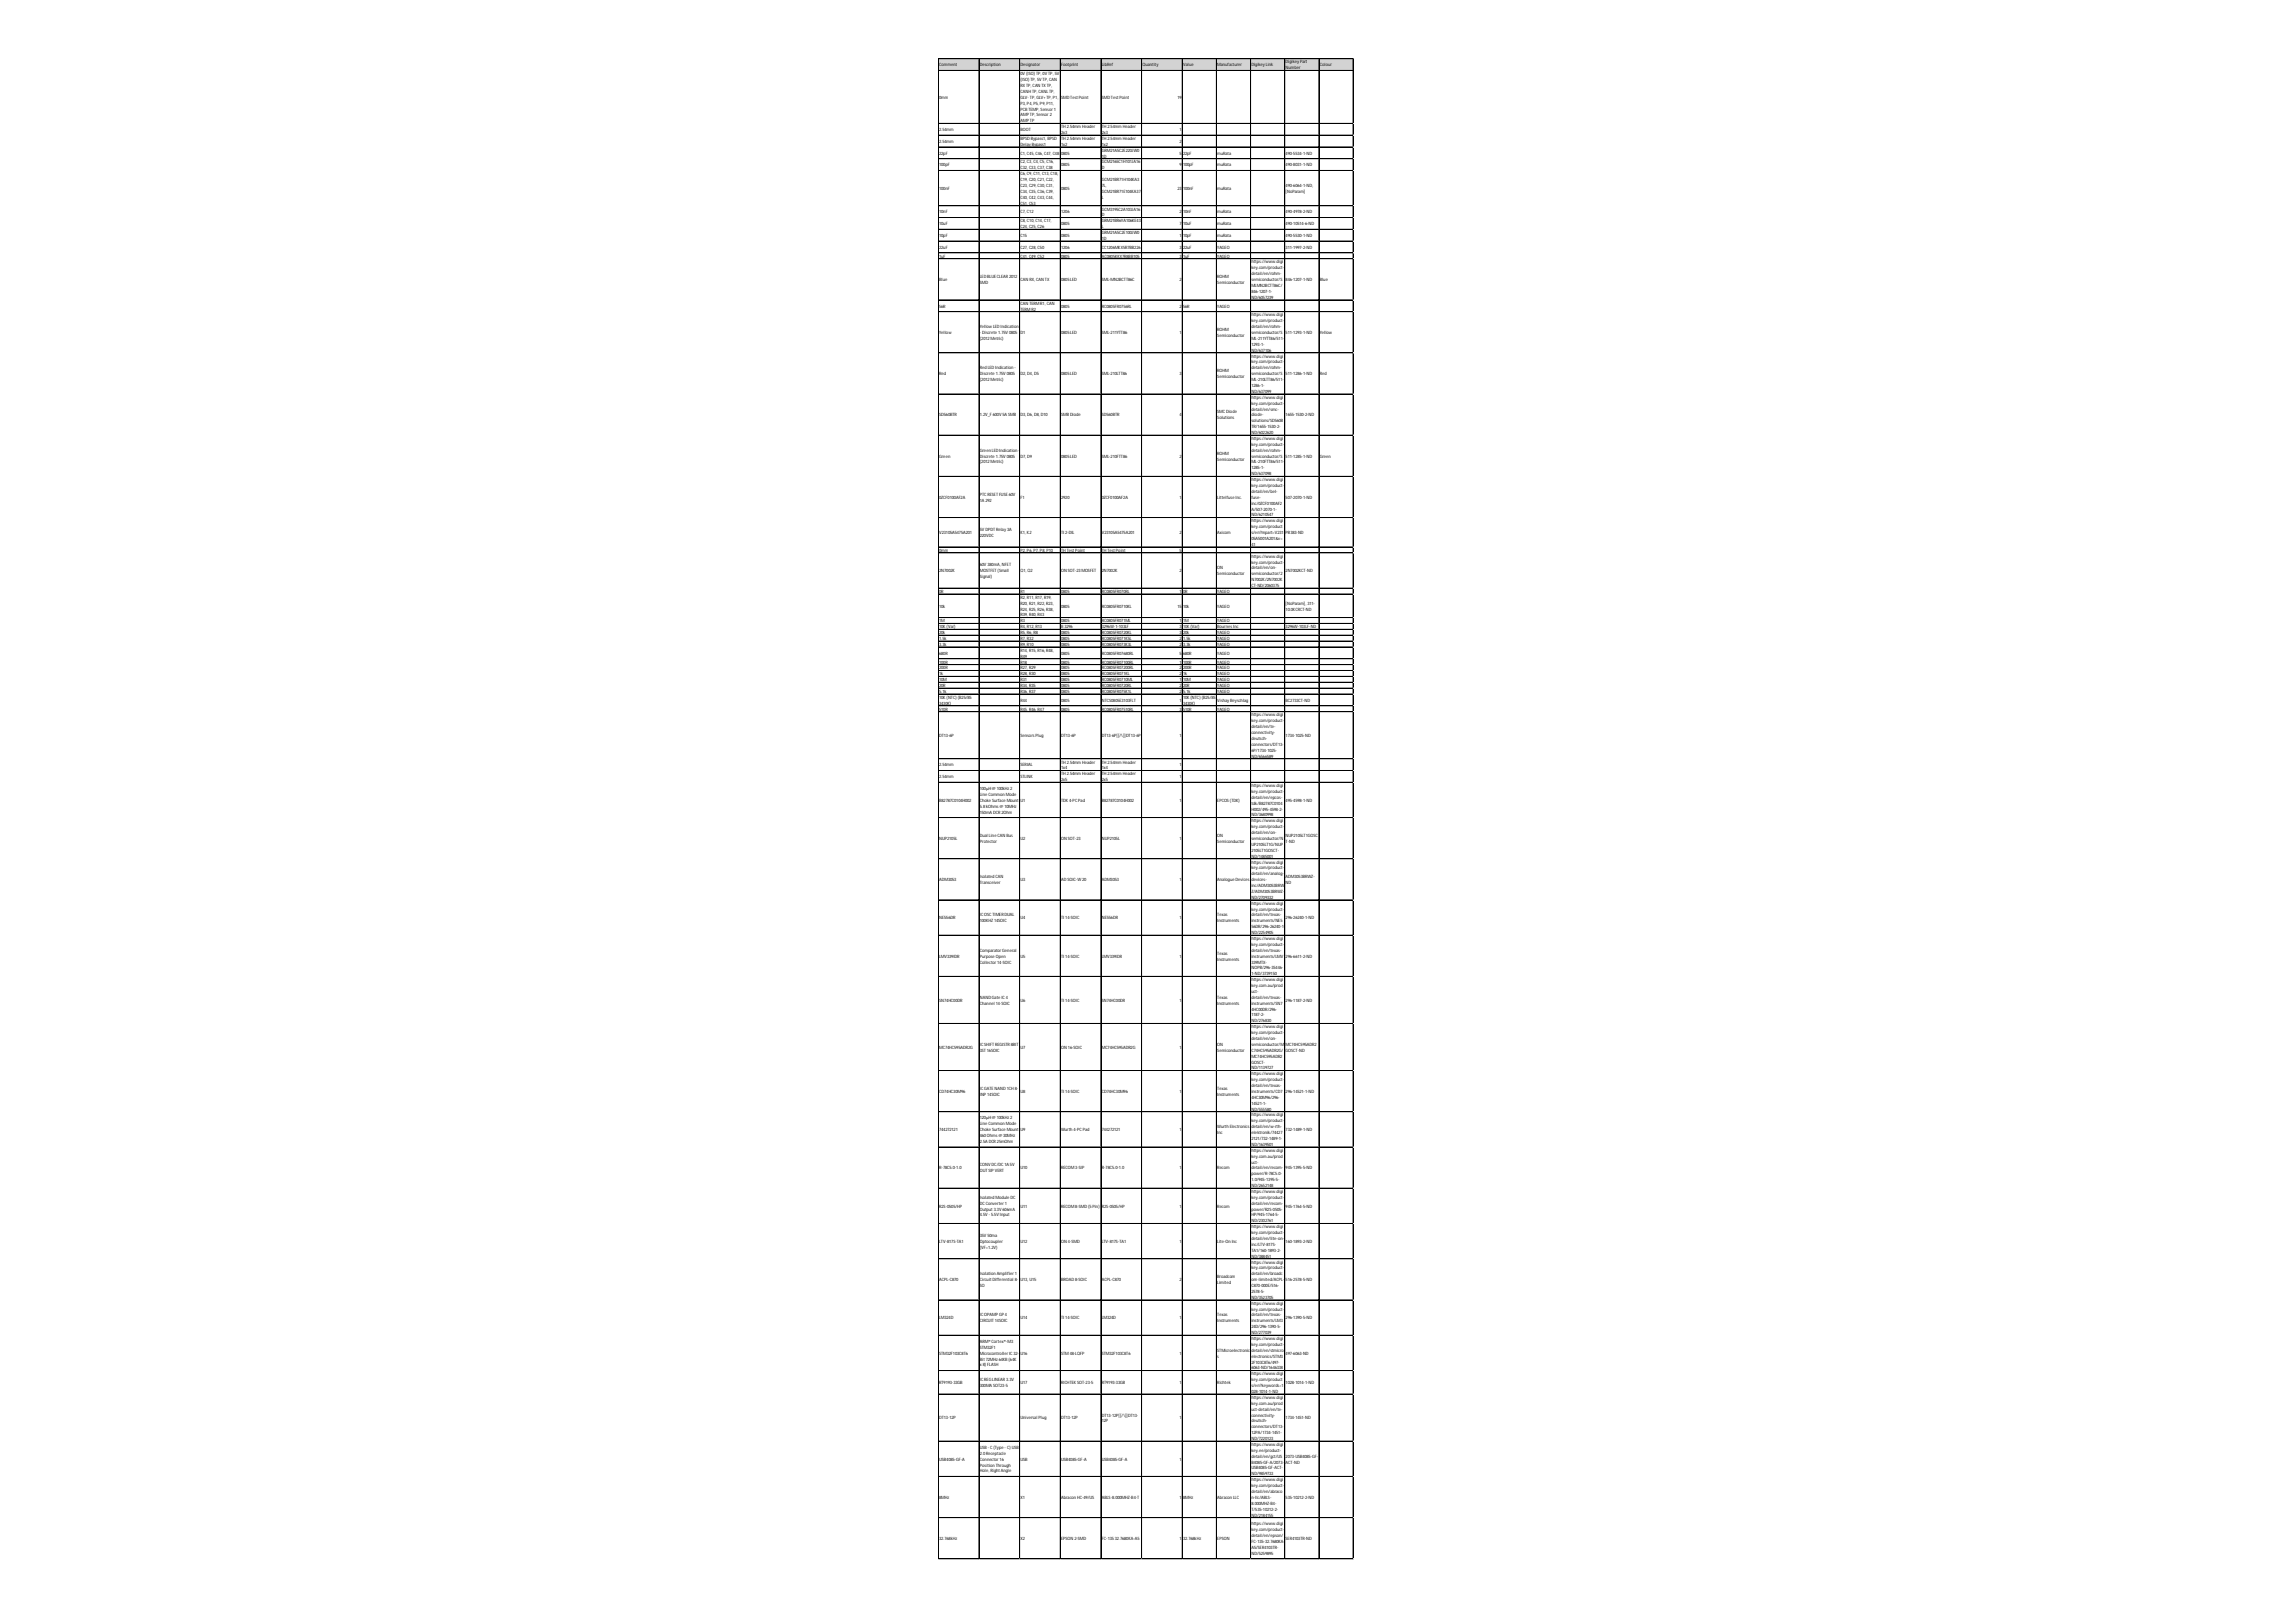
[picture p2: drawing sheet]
<svg xmlns="http://www.w3.org/2000/svg" width="297mm" height="210mm" viewBox="0 0 297 210" stroke-linecap="round" stroke-linejoin="round" font-family="sans-serif">
<defs><g id="words">
<g font-size=".6">
<text x="121.5" y="8.6">Comment</text>
<text x="126.8" y="8.6">Description</text>
<text x="132" y="8.6">Designator</text>
<text x="132" y="9.7">0V (ISO) TP, 0V TP, 5V</text>
<text x="132" y="10.5">(ISO) TP, 5V TP, CAN</text>
<text x="132" y="11.3">RXTP, CAN TXTP,</text>
<text x="137.3" y="8.6">Footprint</text>
<text x="142.5" y="8.6">LibRef</text>
<text x="147.8" y="8.6">Quantity</text>
<text x="153.1" y="8.6">Value</text>
<text x="157.5" y="8.6">Manufacturer</text>
<text x="161.9" y="8.6">DigikeyLink</text>
<text x="166.3" y="8.2">DigikeyPart</text>
<text x="166.3" y="9">Number</text>
<text x="170.7" y="8.6">Colour</text>
<text x="121.5" y="12.8">0mm</text>
<text x="121.5" y="17">2.54mm</text>
<text x="132" y="12">CANH TP, CANLTP,</text>
<text x="132" y="12.8">GLV- TP, GLV+TP, P1,</text>
<text x="132" y="13.5">P3, P4, P5, P9, P11,</text>
<text x="132" y="14.3">PCBTEMP, Sensor1</text>
<text x="132" y="15.1">AMPTP, Sensor2</text>
<text x="132" y="15.8">AMPTP</text>
<text x="132" y="17">BOOT</text>
<text x="137.3" y="12.8">SMD TestPoint</text>
<text x="137.3" y="16.6">TH 2.54mm Header</text>
<text x="137.3" y="17.3">2x3</text>
<text x="142.5" y="12.8">SMD TestPoint</text>
<text x="142.5" y="16.6">TH 2.54mm Header</text>
<text x="142.5" y="17.3">2x3</text>
<text x="152.3" y="12.8">19</text>
<text x="152.6" y="17">1</text>
<text x="121.5" y="18.5">2.54mm</text>
<text x="121.5" y="20">22pF</text>
<text x="121.5" y="21.5">100pF</text>
<text x="132" y="18.1">BPSD Bypass1, BPSD</text>
<text x="132" y="18.9">DelayBypass1</text>
<text x="132" y="20">C1, C45, C46, C47, C48</text>
<text x="132" y="21.2">C2, C3, C4, C5, C16,</text>
<text x="132" y="21.9">C32, C33, C37, C38</text>
<text x="132" y="22.7">C6, C9, C11, C13, C18,</text>
<text x="132" y="23.4">C19, C20, C21, C22,</text>
<text x="137.3" y="18.1">TH 2.54mm Header</text>
<text x="137.3" y="18.9">1x2</text>
<text x="137.3" y="20">0805</text>
<text x="137.3" y="21.5">0805</text>
<text x="142.5" y="18.1">TH 2.54mm Header</text>
<text x="142.5" y="18.9">1x2</text>
<text x="142.5" y="19.6">GRM21A5C2E220JW0</text>
<text x="142.5" y="20.4">1D</text>
<text x="142.5" y="21.2">GCM2165C1H101JA16</text>
<text x="142.5" y="21.9">D</text>
<text x="142.5" y="23.4">GCM21BR71H104KA3</text>
<text x="152.6" y="18.5">2</text>
<text x="152.6" y="20">5</text>
<text x="152.6" y="21.5">9</text>
<text x="153.1" y="20">22pF</text>
<text x="153.1" y="21.5">100pF</text>
<text x="157.5" y="20">muRata</text>
<text x="157.5" y="21.5">muRata</text>
<text x="166.3" y="20">490-5534-1-ND</text>
<text x="166.3" y="21.5">490-8031-1-ND</text>
<text x="121.5" y="24.6">100nF</text>
<text x="121.5" y="27.6">10nF</text>
<text x="121.5" y="29.1">10uF</text>
<text x="132" y="24.2">C23, C29, C30, C31,</text>
<text x="132" y="25">C34, C35, C36, C39,</text>
<text x="132" y="25.7">C40, C42, C43, C44,</text>
<text x="132" y="26.5">C51, C53</text>
<text x="132" y="27.6">C7, C12</text>
<text x="132" y="28.8">C8, C10, C14, C17,</text>
<text x="132" y="29.5">C24, C25, C26</text>
<text x="137.3" y="24.6">0805</text>
<text x="137.3" y="27.6">1206</text>
<text x="137.3" y="29.1">0805</text>
<text x="142.5" y="24.2">7L,</text>
<text x="142.5" y="25">GCM21BR71E104KA37</text>
<text x="142.5" y="25.7">L</text>
<text x="142.5" y="27.2">GCM3195C2A103JA16</text>
<text x="142.5" y="28">D</text>
<text x="142.5" y="28.8">GRM21BR6YA106KE43</text>
<text x="142.5" y="29.5">L</text>
<text x="152.3" y="24.6">23</text>
<text x="152.6" y="27.6">2</text>
<text x="152.6" y="29.1">7</text>
<text x="153.1" y="24.6">100nF</text>
<text x="153.1" y="27.6">10nF</text>
<text x="153.1" y="29.1">10uF</text>
<text x="157.5" y="24.6">muRata</text>
<text x="157.5" y="27.6">muRata</text>
<text x="157.5" y="29.1">muRata</text>
<text x="166.3" y="24.2">490-6064-1-ND,</text>
<text x="166.3" y="25">[NoParam]</text>
<text x="166.3" y="27.6">490-4978-2-ND</text>
<text x="166.3" y="29.1">490-10514-6-ND</text>
<text x="121.5" y="30.7">10pF</text>
<text x="121.5" y="32.2">22uF</text>
<text x="121.5" y="33.3">1uF</text>
<text x="132" y="30.7">C15</text>
<text x="132" y="32.2">C27, C28, C50</text>
<text x="132" y="33.3">C41, C49, C52</text>
<text x="137.3" y="30.7">0805</text>
<text x="137.3" y="32.2">1206</text>
<text x="137.3" y="33.3">0805</text>
<text x="142.5" y="30.3">GRM21A5C2E100JW0</text>
<text x="142.5" y="31.1">1D</text>
<text x="142.5" y="32.2">CC1206MKX5R7BB226</text>
<text x="142.5" y="33.3">AC0805KKX7R8BB105</text>
<text x="152.6" y="30.7">1</text>
<text x="152.6" y="32.2">3</text>
<text x="152.6" y="33.3">3</text>
<text x="153.1" y="30.7">10pF</text>
<text x="153.1" y="32.2">22uF</text>
<text x="153.1" y="33.3">1uF</text>
<text x="157.5" y="30.7">muRata</text>
<text x="157.5" y="32.2">YAGEO</text>
<text x="157.5" y="33.3">YAGEO</text>
<text x="161.9" y="34.1">https://www.digi</text>
<text x="161.9" y="34.9">key.com/product-</text>
<text x="161.9" y="35.6">detail/en/rohm-</text>
<text x="166.3" y="30.7">490-5530-1-ND</text>
<text x="166.3" y="32.2">311-1997-2-ND</text>
<text x="121.5" y="36.4">Blue</text>
<text x="121.5" y="39.8">56R</text>
<text x="126.8" y="36">LED BLUECLEAR2012</text>
<text x="126.8" y="36.8">SMD</text>
<text x="132" y="36.4">CAN RX, CAN TX</text>
<text x="132" y="39.4">CAN TERMR1, CAN</text>
<text x="132" y="40.2">TERMR2</text>
<text x="137.3" y="36.4">0805LED</text>
<text x="137.3" y="39.8">0805</text>
<text x="142.5" y="36.4">SML-MN2BCTT86C</text>
<text x="142.5" y="39.8">RC0805FR0756RL</text>
<text x="152.6" y="36.4">2</text>
<text x="152.6" y="39.8">2</text>
<text x="153.1" y="39.8">56R</text>
<text x="157.5" y="36">ROHM</text>
<text x="157.5" y="36.8">Semiconductor</text>
<text x="157.5" y="39.8">YAGEO</text>
<text x="161.9" y="36.4">semiconductor/S</text>
<text x="161.9" y="37.1">MLMN2BCTT86C/</text>
<text x="161.9" y="37.9">846-1207-1-</text>
<text x="161.9" y="38.7">ND/6057239</text>
<text x="161.9" y="40.9">https://www.digi</text>
<text x="161.9" y="41.7">key.com/product-</text>
<text x="166.3" y="36.4">846-1207-1-ND</text>
<text x="170.7" y="36.4">Blue</text>
<text x="121.5" y="43.2">Yellow</text>
<text x="126.8" y="42.5">YellowLED Indication</text>
<text x="126.8" y="43.2">- Discrete 1.75V 0805</text>
<text x="126.8" y="44">(2012Metric)</text>
<text x="126.8" y="47.8">Red LED Indication -</text>
<text x="132" y="43.2">D1</text>
<text x="137.3" y="43.2">0805LED</text>
<text x="142.5" y="43.2">SML-211YTT86</text>
<text x="152.6" y="43.2">1</text>
<text x="157.5" y="42.9">ROHM</text>
<text x="157.5" y="43.6">Semiconductor</text>
<text x="161.9" y="42.5">detail/en/rohm-</text>
<text x="161.9" y="43.2">semiconductor/S</text>
<text x="161.9" y="44">ML-211YTT86/511-</text>
<text x="161.9" y="44.8">1293-1-</text>
<text x="161.9" y="45.5">ND/637106</text>
<text x="161.9" y="46.3">https://www.digi</text>
<text x="161.9" y="47">key.com/product-</text>
<text x="161.9" y="47.8">detail/en/rohm-</text>
<text x="166.3" y="43.2">511-1293-1-ND</text>
<text x="170.7" y="43.2">Yellow</text>
<text x="121.5" y="48.6">Red</text>
<text x="121.5" y="53.9">SD560BTR</text>
<text x="126.8" y="48.6">Discrete 1.75V 0805</text>
<text x="126.8" y="49.3">(2012Metric)</text>
<text x="126.8" y="53.9">1.2V_F 600V 5A SMB</text>
<text x="132" y="48.6">D2, D4, D5</text>
<text x="132" y="53.9">D3, D6, D8, D10</text>
<text x="137.3" y="48.6">0805LED</text>
<text x="137.3" y="53.9">SMBDiode</text>
<text x="142.5" y="48.6">SML-210LTT86</text>
<text x="142.5" y="53.9">SD560BTR</text>
<text x="152.6" y="48.6">3</text>
<text x="152.6" y="53.9">4</text>
<text x="157.5" y="48.2">ROHM</text>
<text x="157.5" y="48.9">Semiconductor</text>
<text x="157.5" y="53.5">SMCDiode</text>
<text x="161.9" y="48.6">semiconductor/S</text>
<text x="161.9" y="49.3">ML-210LTT86/511-</text>
<text x="161.9" y="50.1">1286-1-</text>
<text x="161.9" y="50.8">ND/637099</text>
<text x="161.9" y="51.6">https://www.digi</text>
<text x="161.9" y="52.4">key.com/product-</text>
<text x="161.9" y="53.1">detail/en/smc-</text>
<text x="161.9" y="53.9">diode-</text>
<text x="166.3" y="48.6">511-1286-1-ND</text>
<text x="166.3" y="53.9">1655-1530-2-ND</text>
<text x="170.7" y="48.6">Red</text>
<text x="121.5" y="59.2">Green</text>
<text x="126.8" y="58.5">Green LED Indication -</text>
<text x="126.8" y="59.2">Discrete 1.75V 0805</text>
<text x="126.8" y="60">(2012Metric)</text>
<text x="132" y="59.2">D7, D9</text>
<text x="137.3" y="59.2">0805LED</text>
<text x="142.5" y="59.2">SML-210FTT86</text>
<text x="152.6" y="59.2">2</text>
<text x="157.5" y="54.3">Solutions</text>
<text x="157.5" y="58.8">ROHM</text>
<text x="157.5" y="59.6">Semiconductor</text>
<text x="161.9" y="54.7">solutions/SD560B</text>
<text x="161.9" y="55.4">TR/1655-1530-2-</text>
<text x="161.9" y="56.2">ND/6022620</text>
<text x="161.9" y="56.9">https://www.digi</text>
<text x="161.9" y="57.7">key.com/product-</text>
<text x="161.9" y="58.5">detail/en/rohm-</text>
<text x="161.9" y="59.2">semiconductor/S</text>
<text x="161.9" y="60">ML-210FTT86/511-</text>
<text x="166.3" y="59.2">511-1285-1-ND</text>
<text x="170.7" y="59.2">Green</text>
<text x="121.5" y="64.5">0ZCF0100AF2A</text>
<text x="126.8" y="64.2">PTCRESETFUSE 60V</text>
<text x="126.8" y="64.9">1A 292</text>
<text x="132" y="64.5">F1</text>
<text x="137.3" y="64.5">2920</text>
<text x="142.5" y="64.5">0ZCF0100AF2A</text>
<text x="152.6" y="64.5">1</text>
<text x="157.5" y="64.5">Littelfuse Inc.</text>
<text x="161.9" y="60.7">1285-1-</text>
<text x="161.9" y="61.5">ND/637098</text>
<text x="161.9" y="62.3">https://www.digi</text>
<text x="161.9" y="63">key.com/product-</text>
<text x="161.9" y="63.8">detail/en/bel-</text>
<text x="161.9" y="64.5">fuse-</text>
<text x="161.9" y="65.3">inc/0ZCF0100AF2</text>
<text x="166.3" y="64.5">507-2070-1-ND</text>
<text x="121.5" y="69.1">V23105A5475A201</text>
<text x="121.5" y="71.4">0mm</text>
<text x="126.8" y="68.7">5V DPDTRelay3A</text>
<text x="126.8" y="69.5">220VDC</text>
<text x="132" y="69.1">K1, K2</text>
<text x="132" y="71.4">P2, P6, P7, P8, P10</text>
<text x="137.3" y="69.1">TI 2-DIL</text>
<text x="137.3" y="71.4">TH TestPoint</text>
<text x="142.5" y="69.1">V23105A5475A201</text>
<text x="142.5" y="71.4">TH TestPoint</text>
<text x="152.6" y="69.1">2</text>
<text x="152.6" y="71.4">5</text>
<text x="157.5" y="69.1">Axicom</text>
<text x="161.9" y="66.1">A/507-2070-1-</text>
<text x="161.9" y="66.8">ND/6210547</text>
<text x="161.9" y="67.6">https://www.digi</text>
<text x="161.9" y="68.4">key.com/product</text>
<text x="161.9" y="69.1">s/en?mpart=V231</text>
<text x="161.9" y="69.9">05A5001A201&amp;v=</text>
<text x="161.9" y="70.6">41</text>
<text x="166.3" y="69.1">PB383-ND</text>
<text x="121.5" y="74.1">2N7002K</text>
<text x="121.5" y="76.7">0R</text>
<text x="126.8" y="73.3">60V 380mA, NFET</text>
<text x="126.8" y="74.1">MOSTFET(Small</text>
<text x="126.8" y="74.8">Signal)</text>
<text x="132" y="74.1">Q1, Q2</text>
<text x="132" y="76.7">R1</text>
<text x="132" y="77.5">R2, R11, R17, R19,</text>
<text x="137.3" y="74.1">ON SOT-23MOSFET</text>
<text x="137.3" y="76.7">0805</text>
<text x="142.5" y="74.1">2N7002K</text>
<text x="142.5" y="76.7">RC0805FR070RL</text>
<text x="152.6" y="74.1">2</text>
<text x="152.6" y="76.7">1</text>
<text x="153.1" y="76.7">0R</text>
<text x="157.5" y="73.7">ON</text>
<text x="157.5" y="74.4">Semiconductor</text>
<text x="157.5" y="76.7">YAGEO</text>
<text x="161.9" y="72.2">https://www.digi</text>
<text x="161.9" y="72.9">key.com/product-</text>
<text x="161.9" y="73.7">detail/en/on-</text>
<text x="161.9" y="74.4">semiconductor/2</text>
<text x="161.9" y="75.2">N7002K/2N7002K</text>
<text x="161.9" y="76">CT-ND/2060375</text>
<text x="166.3" y="74.1">2N7002KCT-ND</text>
<text x="121.5" y="78.6">10k</text>
<text x="121.5" y="80.5">1M</text>
<text x="121.5" y="81.3">10K(Var)</text>
<text x="121.5" y="82.1">20k</text>
<text x="121.5" y="82.8">1.5k</text>
<text x="121.5" y="83.6">3.3k</text>
<text x="132" y="78.3">R20, R21, R22, R23,</text>
<text x="132" y="79">R24, R25, R26, R38,</text>
<text x="132" y="79.8">R39, R40, R43</text>
<text x="132" y="80.5">R3</text>
<text x="132" y="81.3">R4, R12, R13</text>
<text x="132" y="82.1">R5, R6, R8</text>
<text x="132" y="82.8">R7, R32</text>
<text x="132" y="83.6">R9, R10</text>
<text x="137.3" y="78.6">0805</text>
<text x="137.3" y="80.5">0805</text>
<text x="137.3" y="81.3">B3296</text>
<text x="137.3" y="82.1">0805</text>
<text x="137.3" y="82.8">0805</text>
<text x="137.3" y="83.6">0805</text>
<text x="142.5" y="78.6">RC0805FR0710KL</text>
<text x="142.5" y="80.5">RC0805FR071ML</text>
<text x="142.5" y="81.3">3296W-1-103LF</text>
<text x="142.5" y="82.1">RC0805FR0720KL</text>
<text x="142.5" y="82.8">RC0805FR071K5L</text>
<text x="142.5" y="83.6">RC0805FR073K3L</text>
<text x="152.3" y="78.6">15</text>
<text x="152.6" y="80.5">1</text>
<text x="152.6" y="81.3">3</text>
<text x="152.6" y="82.1">3</text>
<text x="152.6" y="82.8">2</text>
<text x="152.6" y="83.6">2</text>
<text x="153.1" y="78.6">10k</text>
<text x="153.1" y="80.5">1M</text>
<text x="153.1" y="81.3">10K(Var)</text>
<text x="153.1" y="82.1">20k</text>
<text x="153.1" y="82.8">1.5k</text>
<text x="153.1" y="83.6">3.3k</text>
<text x="157.5" y="78.6">YAGEO</text>
<text x="157.5" y="80.5">YAGEO</text>
<text x="157.5" y="81.3">BournesInc</text>
<text x="157.5" y="82.1">YAGEO</text>
<text x="157.5" y="82.8">YAGEO</text>
<text x="157.5" y="83.6">YAGEO</text>
<text x="166.3" y="78.3">[NoParam], 311-</text>
<text x="166.3" y="79">10.0KCRCT-ND</text>
<text x="166.3" y="81.3">3296W-103LF-ND</text>
<text x="121.5" y="84.7">680R</text>
<text x="121.5" y="85.9">100R</text>
<text x="121.5" y="86.6">200R</text>
<text x="121.5" y="87.4">1k</text>
<text x="121.5" y="88.1">10M</text>
<text x="121.5" y="88.9">20R</text>
<text x="121.5" y="89.7">5.1k</text>
<text x="132" y="84.3">R14, R15, R16, R48,</text>
<text x="132" y="85.1">R49</text>
<text x="132" y="85.9">R18</text>
<text x="132" y="86.6">R27, R29</text>
<text x="132" y="87.4">R28, R30</text>
<text x="132" y="88.1">R31</text>
<text x="132" y="88.9">R34, R35</text>
<text x="132" y="89.7">R36, R37</text>
<text x="137.3" y="84.7">0805</text>
<text x="137.3" y="85.9">0805</text>
<text x="137.3" y="86.6">0805</text>
<text x="137.3" y="87.4">0805</text>
<text x="137.3" y="88.1">0805</text>
<text x="137.3" y="88.9">0805</text>
<text x="137.3" y="89.7">0805</text>
<text x="142.5" y="84.7">RC0805FR07680RL</text>
<text x="142.5" y="85.9">RC0805FR07100RL</text>
<text x="142.5" y="86.6">RC0805FR07200RL</text>
<text x="142.5" y="87.4">RC0805FR071KL</text>
<text x="142.5" y="88.1">RC0805FR0710ML</text>
<text x="142.5" y="88.9">RC0805FR0720RL</text>
<text x="142.5" y="89.7">RC0805FR075K1L</text>
<text x="152.6" y="84.7">5</text>
<text x="152.6" y="85.9">1</text>
<text x="152.6" y="86.6">2</text>
<text x="152.6" y="87.4">2</text>
<text x="152.6" y="88.1">1</text>
<text x="152.6" y="88.9">2</text>
<text x="152.6" y="89.7">2</text>
<text x="153.1" y="84.7">680R</text>
<text x="153.1" y="85.9">100R</text>
<text x="153.1" y="86.6">200R</text>
<text x="153.1" y="87.4">1k</text>
<text x="153.1" y="88.1">10M</text>
<text x="153.1" y="88.9">20R</text>
<text x="153.1" y="89.7">5.1k</text>
<text x="157.5" y="84.7">YAGEO</text>
<text x="157.5" y="85.9">YAGEO</text>
<text x="157.5" y="86.6">YAGEO</text>
<text x="157.5" y="87.4">YAGEO</text>
<text x="157.5" y="88.1">YAGEO</text>
<text x="157.5" y="88.9">YAGEO</text>
<text x="157.5" y="89.7">YAGEO</text>
<text x="121.5" y="90.4">10K(NTC) (B25/85</text>
<text x="121.5" y="91.2">3430K)</text>
<text x="121.5" y="92">510R</text>
<text x="121.5" y="95.4">DT13-6P</text>
<text x="132" y="90.8">R44</text>
<text x="132" y="92">R45, R46, R47</text>
<text x="132" y="95.4">SensorsPlug</text>
<text x="137.3" y="90.8">0805</text>
<text x="137.3" y="92">0805</text>
<text x="137.3" y="95.4">DT13-6P</text>
<text x="142.5" y="90.8">NTCS0805E3103FLT</text>
<text x="142.5" y="92">RC0805FR07510RL</text>
<text x="142.5" y="95.4">DT13-6P[[/\]]DT13-6P</text>
<text x="152.6" y="90.8">1</text>
<text x="152.6" y="92">3</text>
<text x="152.6" y="95.4">1</text>
<text x="153.1" y="90.4">10K(NTC) (B25/85</text>
<text x="153.1" y="91.2">3430K)</text>
<text x="153.1" y="92">510R</text>
<text x="157.5" y="90.8">VishayBeyschlag</text>
<text x="157.5" y="92">YAGEO</text>
<text x="161.9" y="92.7">https://www.digi</text>
<text x="161.9" y="93.5">key.com/product-</text>
<text x="161.9" y="94.2">detail/en/te-</text>
<text x="161.9" y="95">connectivity-</text>
<text x="161.9" y="95.8">deutsch-</text>
<text x="166.3" y="90.8">BC2733CT-ND</text>
<text x="166.3" y="95.4">1734-1025-ND</text>
<text x="121.5" y="99.2">2.54mm</text>
<text x="121.5" y="100.7">2.54mm</text>
<text x="132" y="99.2">SERIAL</text>
<text x="132" y="100.7">STLINK</text>
<text x="137.3" y="98.8">TH 2.54mm Header</text>
<text x="137.3" y="99.6">1x4</text>
<text x="137.3" y="100.3">TH 2.54mm Header</text>
<text x="137.3" y="101.1">2x5</text>
<text x="142.5" y="98.8">TH 2.54mm Header</text>
<text x="142.5" y="99.6">1x4</text>
<text x="142.5" y="100.3">TH 2.54mm Header</text>
<text x="142.5" y="101.1">2x5</text>
<text x="152.6" y="99.2">1</text>
<text x="152.6" y="100.7">1</text>
<text x="161.9" y="96.5">connectors/DT13-</text>
<text x="161.9" y="97.3">6P/1734-1025-</text>
<text x="161.9" y="98">ND/6566589</text>
<text x="161.9" y="101.9">https://www.digi</text>
<text x="121.5" y="103.8">B82787C0104H002</text>
<text x="126.8" y="102.2">100µH @ 100kHz 2</text>
<text x="126.8" y="103">Line Common Mode</text>
<text x="126.8" y="103.8">Choke Surface Mount</text>
<text x="126.8" y="104.5">5.8kOhms@ 10MHz</text>
<text x="126.8" y="105.3">150mA DCR2Ohm</text>
<text x="132" y="103.8">U1</text>
<text x="137.3" y="103.8">TDK4-PCPad</text>
<text x="142.5" y="103.8">B82787C0104H002</text>
<text x="152.6" y="103.8">1</text>
<text x="157.5" y="103.8">EPCOS(TDK)</text>
<text x="161.9" y="102.6">key.com/product-</text>
<text x="161.9" y="103.4">detail/en/epcos-</text>
<text x="161.9" y="104.1">tdk/B82787C0104</text>
<text x="161.9" y="104.9">H002/495-4598-2-</text>
<text x="161.9" y="105.7">ND/3680998</text>
<text x="161.9" y="106.4">https://www.digi</text>
<text x="161.9" y="107.2">key.com/product-</text>
<text x="161.9" y="107.9">detail/en/on-</text>
<text x="166.3" y="103.8">495-4598-1-ND</text>
<text x="121.5" y="108.7">NUP2105L</text>
<text x="126.8" y="108.3">Dual Line CAN Bus</text>
<text x="126.8" y="109.1">Protector</text>
<text x="126.8" y="113.7">Isolated CAN</text>
<text x="132" y="108.7">U2</text>
<text x="137.3" y="108.7">ON SOT-23</text>
<text x="142.5" y="108.7">NUP2105L</text>
<text x="152.6" y="108.7">1</text>
<text x="157.5" y="108.3">ON</text>
<text x="157.5" y="109.1">Semiconductor</text>
<text x="161.9" y="108.7">semiconductor/N</text>
<text x="161.9" y="109.5">UP2105LT1G/NUP</text>
<text x="161.9" y="110.2">2105LT1GOSCT-</text>
<text x="161.9" y="111">ND/1485001</text>
<text x="161.9" y="111.7">https://www.digi</text>
<text x="161.9" y="112.5">key.com/product-</text>
<text x="161.9" y="113.3">detail/en/analog-</text>
<text x="166.3" y="108.3">NUP2105LT1GOSC</text>
<text x="166.3" y="109.1">T-ND</text>
<text x="166.3" y="113.7">ADM3053BRWZ-</text>
<text x="121.5" y="114">ADM3053</text>
<text x="121.5" y="119">NE556DR</text>
<text x="126.8" y="114.4">Transceiver</text>
<text x="126.8" y="118.6">ICOSCTIMERDUAL</text>
<text x="126.8" y="119.4">100KHZ 14SOIC</text>
<text x="132" y="114">U3</text>
<text x="132" y="119">U4</text>
<text x="137.3" y="114">AD SOIC-W20</text>
<text x="137.3" y="119">TI 14-SOIC</text>
<text x="142.5" y="114">ADM3053</text>
<text x="142.5" y="119">NE556DR</text>
<text x="152.6" y="114">1</text>
<text x="152.6" y="119">1</text>
<text x="157.5" y="114">Analogue Devices</text>
<text x="157.5" y="118.6">Texas</text>
<text x="157.5" y="119.4">Instruments</text>
<text x="161.9" y="114">devices-</text>
<text x="161.9" y="114.8">inc/ADM3053BRW</text>
<text x="161.9" y="115.6">Z/ADM3053BRWZ-</text>
<text x="161.9" y="116.3">ND/2709332</text>
<text x="161.9" y="117.1">https://www.digi</text>
<text x="161.9" y="117.8">key.com/product-</text>
<text x="161.9" y="118.6">detail/en/texas-</text>
<text x="161.9" y="119.4">instruments/NE5</text>
<text x="166.3" y="114.4">ND</text>
<text x="166.3" y="119">296-26240-1-ND</text>
<text x="121.5" y="123.9">LMV339IDR</text>
<text x="126.8" y="123.2">ComparatorGeneral</text>
<text x="126.8" y="123.9">Purpose Open</text>
<text x="126.8" y="124.7">Collector14-SOIC</text>
<text x="132" y="123.9">U5</text>
<text x="137.3" y="123.9">TI 14-SOIC</text>
<text x="142.5" y="123.9">LMV339IDR</text>
<text x="152.6" y="123.9">1</text>
<text x="157.5" y="123.5">Texas</text>
<text x="157.5" y="124.3">Instruments</text>
<text x="161.9" y="120.1">56DR/296-26240-1-</text>
<text x="161.9" y="120.9">ND/2254905</text>
<text x="161.9" y="121.6">https://www.digi</text>
<text x="161.9" y="122.4">key.com/product-</text>
<text x="161.9" y="123.2">detail/en/texas-</text>
<text x="161.9" y="123.9">instruments/LMV</text>
<text x="161.9" y="124.7">339MTX-</text>
<text x="161.9" y="125.5">NOPB/296-35446-</text>
<text x="166.3" y="123.9">296-6611-2-ND</text>
<text x="121.5" y="129.6">SN74HC00DR</text>
<text x="126.8" y="129.3">NAND Gate IC4</text>
<text x="126.8" y="130">Channel 14-SOIC</text>
<text x="132" y="129.6">U6</text>
<text x="137.3" y="129.6">TI 14-SOIC</text>
<text x="142.5" y="129.6">SN74HC00DR</text>
<text x="152.6" y="129.6">1</text>
<text x="157.5" y="129.3">Texas</text>
<text x="157.5" y="130">Instruments</text>
<text x="161.9" y="126.2">1-ND/3739150</text>
<text x="161.9" y="127">https://www.digi</text>
<text x="161.9" y="127.7">key.com.au/prod</text>
<text x="161.9" y="128.5">uct-</text>
<text x="161.9" y="129.3">detail/en/texas-</text>
<text x="161.9" y="130">instruments/SN7</text>
<text x="161.9" y="130.8">4HC00DR/296-</text>
<text x="161.9" y="131.5">1187-2-</text>
<text x="166.3" y="129.6">296-1187-2-ND</text>
<text x="121.5" y="135.7">MC74HC595ADR2G</text>
<text x="126.8" y="135.3">ICSHIFTREGISTR8BIT</text>
<text x="126.8" y="136.1">3ST16SOIC</text>
<text x="132" y="135.7">U7</text>
<text x="137.3" y="135.7">ON 16-SOIC</text>
<text x="142.5" y="135.7">MC74HC595ADR2G</text>
<text x="152.6" y="135.7">1</text>
<text x="157.5" y="135.3">ON</text>
<text x="157.5" y="136.1">Semiconductor</text>
<text x="161.9" y="132.3">ND/276830</text>
<text x="161.9" y="133.1">https://www.digi</text>
<text x="161.9" y="133.8">key.com/product-</text>
<text x="161.9" y="134.6">detail/en/on-</text>
<text x="161.9" y="135.3">semiconductor/M</text>
<text x="161.9" y="136.1">C74HC595ADR2G/</text>
<text x="161.9" y="136.9">MC74HC595ADR2</text>
<text x="161.9" y="137.6">GOSCT-</text>
<text x="166.3" y="135.3">MC74HC595ADR2</text>
<text x="166.3" y="136.1">GOSCT-ND</text>
<text x="121.5" y="141.4">CD74HC30M96</text>
<text x="126.8" y="141.1">ICGATENAND 1CH 8-</text>
<text x="126.8" y="141.8">INP14SOIC</text>
<text x="132" y="141.4">U8</text>
<text x="137.3" y="141.4">TI 14-SOIC</text>
<text x="142.5" y="141.4">CD74HC30M96</text>
<text x="152.6" y="141.4">1</text>
<text x="157.5" y="141.1">Texas</text>
<text x="157.5" y="141.8">Instruments</text>
<text x="161.9" y="138.4">ND/1139727</text>
<text x="161.9" y="139.2">https://www.digi</text>
<text x="161.9" y="139.9">key.com/product-</text>
<text x="161.9" y="140.7">detail/en/texas-</text>
<text x="161.9" y="141.4">instruments/CD7</text>
<text x="161.9" y="142.2">4HC30M96/296-</text>
<text x="161.9" y="143">14521-1-</text>
<text x="161.9" y="143.7">ND/555580</text>
<text x="166.3" y="141.4">296-14521-1-ND</text>
<text x="121.5" y="146.4">744272121</text>
<text x="126.8" y="144.9">120µH @ 100kHz 2</text>
<text x="126.8" y="145.6">Line Common Mode</text>
<text x="126.8" y="146.4">Choke Surface Mount</text>
<text x="126.8" y="147.1">460Ohms@ 30MHz</text>
<text x="126.8" y="147.9">2.5A DCR25mOhm</text>
<text x="132" y="146.4">U9</text>
<text x="137.3" y="146.4">Wurth 4-PCPad</text>
<text x="142.5" y="146.4">744272121</text>
<text x="152.6" y="146.4">1</text>
<text x="157.5" y="146">Wurth Electronics</text>
<text x="157.5" y="146.8">Inc</text>
<text x="161.9" y="144.5">https://www.digi</text>
<text x="161.9" y="145.2">key.com/product-</text>
<text x="161.9" y="146">detail/en/w-rth-</text>
<text x="161.9" y="146.8">elektronik/74427</text>
<text x="161.9" y="147.5">2121/732-1489-1-</text>
<text x="161.9" y="148.3">ND/1639501</text>
<text x="161.9" y="149.1">https://www.digi</text>
<text x="161.9" y="149.8">key.com.au/prod</text>
<text x="166.3" y="146.4">732-1489-1-ND</text>
<text x="121.5" y="151.3">R-78C5.0-1.0</text>
<text x="126.8" y="151">CONV DC/DC1A 5V</text>
<text x="126.8" y="151.7">OUTSIPVERT</text>
<text x="126.8" y="155.1">Isolated Module DC</text>
<text x="126.8" y="155.9">DCConverter1</text>
<text x="132" y="151.3">U10</text>
<text x="137.3" y="151.3">RECOM3-SIP</text>
<text x="142.5" y="151.3">R-78C5.0-1.0</text>
<text x="152.6" y="151.3">1</text>
<text x="157.5" y="151.3">Recom</text>
<text x="161.9" y="150.6">uct-</text>
<text x="161.9" y="151.3">detail/en/recom-</text>
<text x="161.9" y="152.1">power/R-78C5.0-</text>
<text x="161.9" y="152.9">1.0/945-1395-5-</text>
<text x="161.9" y="153.6">ND/2652148</text>
<text x="161.9" y="154.4">https://www.digi</text>
<text x="161.9" y="155.1">key.com/product-</text>
<text x="161.9" y="155.9">detail/en/recom-</text>
<text x="166.3" y="151.3">945-1395-5-ND</text>
<text x="121.5" y="156.3">R2S-0505/HP</text>
<text x="121.5" y="160.9">LTV-817S-TA1</text>
<text x="126.8" y="156.7">Output 3.3V 606mA</text>
<text x="126.8" y="157.4">4.5V - 5.5V Input</text>
<text x="126.8" y="160.1">35V 50ma</text>
<text x="126.8" y="160.9">Optocoupler</text>
<text x="126.8" y="161.6">(VF=1.2V)</text>
<text x="132" y="156.3">U11</text>
<text x="132" y="160.9">U12</text>
<text x="137.3" y="156.3">RECOM8-SMD (5Pin)</text>
<text x="137.3" y="160.9">ON 4-SMD</text>
<text x="142.5" y="156.3">R2S-0505/HP</text>
<text x="142.5" y="160.9">LTV-817S-TA1</text>
<text x="152.6" y="156.3">1</text>
<text x="152.6" y="160.9">1</text>
<text x="157.5" y="156.3">Recom</text>
<text x="157.5" y="160.9">Lite-On Inc</text>
<text x="161.9" y="156.7">power/R2S-0505-</text>
<text x="161.9" y="157.4">HP/945-1764-5-</text>
<text x="161.9" y="158.2">ND/2302761</text>
<text x="161.9" y="158.9">https://www.digi</text>
<text x="161.9" y="159.7">key.com/product-</text>
<text x="161.9" y="160.5">detail/en/lite-on-</text>
<text x="161.9" y="161.2">inc/LTV-817S-</text>
<text x="161.9" y="162">TA1/160-1893-2-</text>
<text x="166.3" y="156.3">945-1764-5-ND</text>
<text x="166.3" y="160.9">160-1893-2-ND</text>
<text x="121.5" y="165.8">ACPL-C870</text>
<text x="126.8" y="165">Isolation Amplifier1</text>
<text x="126.8" y="165.8">CircuitDifferential 8-</text>
<text x="126.8" y="166.6">SO</text>
<text x="132" y="165.8">U13, U15</text>
<text x="137.3" y="165.8">BROAD 8-SOIC</text>
<text x="142.5" y="165.8">ACPL-C870</text>
<text x="152.6" y="165.8">2</text>
<text x="157.5" y="165.4">Broadcom</text>
<text x="157.5" y="166.2">Limited</text>
<text x="161.9" y="162.8">ND/388451</text>
<text x="161.9" y="163.5">https://www.digi</text>
<text x="161.9" y="164.3">key.com/product-</text>
<text x="161.9" y="165">detail/en/broadc</text>
<text x="161.9" y="165.8">om-limited/ACPL-</text>
<text x="161.9" y="166.6">C870-000E/516-</text>
<text x="161.9" y="167.3">2578-5-</text>
<text x="166.3" y="165.8">516-2578-5-ND</text>
<text x="121.5" y="170.7">LM324D</text>
<text x="126.8" y="170.4">ICOPAMPGP4</text>
<text x="126.8" y="171.1">CIRCUIT14SOIC</text>
<text x="126.8" y="173.8">ARM® Cortex®-M3</text>
<text x="132" y="170.7">U14</text>
<text x="137.3" y="170.7">TI 14-SOIC</text>
<text x="142.5" y="170.7">LM324D</text>
<text x="152.6" y="170.7">1</text>
<text x="157.5" y="170.4">Texas</text>
<text x="157.5" y="171.1">Instruments</text>
<text x="161.9" y="168.1">ND/3523705</text>
<text x="161.9" y="168.8">https://www.digi</text>
<text x="161.9" y="169.6">key.com/product-</text>
<text x="161.9" y="170.4">detail/en/texas-</text>
<text x="161.9" y="171.1">instruments/LM3</text>
<text x="161.9" y="171.9">24D/296-1390-5-</text>
<text x="161.9" y="172.7">ND/277039</text>
<text x="161.9" y="173.4">https://www.digi</text>
<text x="166.3" y="170.7">296-1390-5-ND</text>
<text x="121.5" y="175.3">STM32F103C8T6</text>
<text x="121.5" y="179.1">RT9193-33GB</text>
<text x="126.8" y="174.6">STM32F1</text>
<text x="126.8" y="175.3">MicrocontrollerIC32-</text>
<text x="126.8" y="176.1">Bit72MHz 64KB(64K</text>
<text x="126.8" y="176.8">x8) FLASH</text>
<text x="126.8" y="178.7">ICREGLINEAR3.3V</text>
<text x="126.8" y="179.5">300MA SOT23-5</text>
<text x="132" y="175.3">U16</text>
<text x="132" y="179.1">U17</text>
<text x="137.3" y="175.3">STM48-LQFP</text>
<text x="137.3" y="179.1">RICHTEKSOT-23-5</text>
<text x="142.5" y="175.3">STM32F103C8T6</text>
<text x="142.5" y="179.1">RT9193-33GB</text>
<text x="152.6" y="175.3">1</text>
<text x="152.6" y="179.1">1</text>
<text x="157.5" y="174.9">STMicroelectronic</text>
<text x="157.5" y="175.7">s</text>
<text x="157.5" y="179.1">Richtek</text>
<text x="161.9" y="174.2">key.com/product-</text>
<text x="161.9" y="174.9">detail/en/stmicro</text>
<text x="161.9" y="175.7">electronics/STM3</text>
<text x="161.9" y="176.5">2F103C8T6/497-</text>
<text x="161.9" y="177.2">6063-ND/1646338</text>
<text x="161.9" y="178">https://www.digi</text>
<text x="161.9" y="178.7">key.com/product</text>
<text x="161.9" y="179.5">s/en?keywords=1</text>
<text x="166.3" y="175.3">497-6063-ND</text>
<text x="166.3" y="179.1">1028-1014-1-ND</text>
<text x="121.5" y="183.7">DT13-12P</text>
<text x="132" y="183.7">Universal Plug</text>
<text x="137.3" y="183.7">DT13-12P</text>
<text x="142.5" y="183.3">DT13-12P[[/\]]DT13-</text>
<text x="142.5" y="184.1">12P</text>
<text x="152.6" y="183.7">1</text>
<text x="161.9" y="180.3">028-1014-1-ND</text>
<text x="161.9" y="181">https://www.digi</text>
<text x="161.9" y="181.8">key.com.au/prod</text>
<text x="161.9" y="182.5">uct-detail/en/te-</text>
<text x="161.9" y="183.3">connectivity-</text>
<text x="161.9" y="184.1">deutsch-</text>
<text x="161.9" y="184.8">connectors/DT13-</text>
<text x="161.9" y="185.6">12PA/1734-1451-</text>
<text x="166.3" y="183.7">1734-1451-ND</text>
<text x="121.5" y="189">USB4085-GF-A</text>
<text x="126.8" y="187.5">USB- C(Type - C) USB</text>
<text x="126.8" y="188.3">2.0Receptacle</text>
<text x="126.8" y="189">Connector16</text>
<text x="126.8" y="189.8">Position Through</text>
<text x="126.8" y="190.5">Hole, RightAngle</text>
<text x="132" y="189">USB</text>
<text x="137.3" y="189">USB4085-GF-A</text>
<text x="142.5" y="189">USB4085-GF-A</text>
<text x="152.6" y="189">1</text>
<text x="161.9" y="186.4">ND/7220123</text>
<text x="161.9" y="187.1">https://www.digi</text>
<text x="161.9" y="187.9">key.ee/product-</text>
<text x="161.9" y="188.6">detail/en/gct/US</text>
<text x="161.9" y="189.4">B4085-GF-A/2073-</text>
<text x="161.9" y="190.2">USB4085-GF-ACT-</text>
<text x="161.9" y="190.9">ND/9859733</text>
<text x="161.9" y="191.7">https://www.digi</text>
<text x="166.3" y="188.6">2073-USB4085-GF-</text>
<text x="166.3" y="189.4">ACT-ND</text>
<text x="121.5" y="194">8MHz</text>
<text x="132" y="194">X1</text>
<text x="137.3" y="194">Abracon HC-49/US</text>
<text x="142.5" y="194">ABLS-8.000MHZ-B4-T</text>
<text x="152.6" y="194">1</text>
<text x="153.1" y="194">8MHz</text>
<text x="157.5" y="194">Abracon LLC</text>
<text x="161.9" y="192.4">key.com/product-</text>
<text x="161.9" y="193.2">detail/en/abraco</text>
<text x="161.9" y="194">n-llc/ABLS-</text>
<text x="161.9" y="194.7">8.000MHZ-B4-</text>
<text x="161.9" y="195.5">T/535-10212-2-</text>
<text x="161.9" y="196.3">ND/2184155</text>
<text x="161.9" y="197.4">https://www.digi</text>
<text x="166.3" y="194">535-10212-2-ND</text>
<text x="121.5" y="199.3">32.768kHz</text>
<text x="132" y="199.3">X2</text>
<text x="137.3" y="199.3">EPSON 2-SMD</text>
<text x="142.5" y="199.3">FC-13532.7680KA-A5</text>
<text x="152.6" y="199.3">1</text>
<text x="153.1" y="199.3">32.768kHz</text>
<text x="157.5" y="199.3">EPSON</text>
<text x="161.9" y="198.2">key.com/product-</text>
<text x="161.9" y="198.9">detail/en/epson/</text>
<text x="161.9" y="199.7">FC-135-32.7680KA-</text>
<text x="161.9" y="200.4">A5/SER4103TR-</text>
<text x="161.9" y="201.2">ND/5259895</text>
<text x="166.3" y="199.3">SER4103TR-ND</text>
</g>
</g></defs>
<path d="M121.4 7.6h53.7v1.6h-53.7z" fill="#d3d3d3"/>
<g fill="none" stroke="#000" stroke-width=".13">
<path d="M121.4 7.6v194.2M121.4 9.1h53.7M121.4 16h53.7M121.4 17.5h53.7M121.4 19h53.7M126.7 7.6v194.2M131.9 7.6v194.2M137.2 7.6v194.2M142.4 7.6v194.2M147.7 7.6v194.2M153 7.6l-.1 194.2M157.4 7.6v194.2"/>
<path d="M161.8 7.6v194.2M166.2 7.6v194.2M170.6 7.6v194.2M175.1 7.6v194.2M175.1 7.6h-53.7v194.2l53.7-.1v-194.1M121.4 20.5h53.7M121.4 20.6h53.7M121.4 22.1h53.7M121.4 26.6h53.7M121.4 28.1h53.7M121.4 28.2h53.7M121.4 29.7h53.7"/>
<path d="M121.4 31.2h53.7M121.4 32.7h53.7M121.4 33.5h53.7M121.4 38.8h53.7M121.4 40.3h53.7M121.4 45.7h53.7M121.4 51h53.7M121.4 56.3h53.7M121.4 61.6h53.7M121.4 61.7h53.7M121.4 67h53.7M121.4 70.8h53.7"/>
<path d="M121.4 71.5h53.7M121.4 71.6h53.7M121.4 76.1h53.7M121.4 76.9h53.7M121.4 79.9h53.7M121.4 80.7h53.7M121.4 81.4h53.7M121.4 81.5h53.7M121.4 82.2h53.7M121.4 83h53.7M121.4 83.7h53.7M121.4 85.2l53.7 .1"/>
<path d="M121.4 86h53.7M121.4 86.8h53.7M121.4 87.5h53.7M121.4 88.3h53.7M121.4 89.1h53.7M121.4 89.8h53.7M121.4 91.3h53.7M121.4 91.4h53.7M121.4 92.1h53.7M121.4 98.2h53.7M121.4 99.7h53.7M121.4 101.2h53.7"/>
<path d="M121.4 101.3h53.7M121.4 105.8h53.7M121.4 111.1h53.7M121.4 116.5h53.7M121.4 121h53.7M121.4 126.4h53.7M121.4 132.4h53.7M121.4 132.5h53.7M121.4 138.5h53.7M121.4 138.6h53.7M121.4 143.9h53.7M121.4 148.4h53.7"/>
<path d="M121.4 148.5h53.7M121.4 153.8h53.7M121.4 158.3h53.7M121.4 162.9h53.7M121.4 168.2h53.7M121.4 172.8h53.7M121.4 177.4h53.7M121.4 180.4h53.7M121.4 186.5h53.7M121.4 191.1h53.7M121.4 196.4h53.7M121.4 201.7h53.7"/>
</g>
<path d="M121.4 201.8h.1" fill="none" stroke="#d4d4d4" stroke-width=".13"/>
<path d="M126.7 201.8h.1" fill="none" stroke="#d4d4d4" stroke-width=".13"/>
<path d="M131.9 201.8h.1" fill="none" stroke="#d4d4d4" stroke-width=".13"/>
<path d="M137.2 201.8h.1" fill="none" stroke="#d4d4d4" stroke-width=".13"/>
<path d="M142.4 201.8h.1" fill="none" stroke="#d4d4d4" stroke-width=".13"/>
<path d="M147.7 201.8h.1" fill="none" stroke="#d4d4d4" stroke-width=".13"/>
<path d="M152.9 201.8h.1" fill="none" stroke="#d4d4d4" stroke-width=".13"/>
<path d="M157.4 201.8h.1" fill="none" stroke="#d4d4d4" stroke-width=".13"/>
<path d="M161.8 201.8h.1" fill="none" stroke="#d4d4d4" stroke-width=".13"/>
<path d="M166.2 201.8h.1" fill="none" stroke="#d4d4d4" stroke-width=".13"/>
<path d="M170.6 201.8h.1" fill="none" stroke="#d4d4d4" stroke-width=".13"/>
<path d="M175.1 201.8h.1" fill="none" stroke="#d4d4d4" stroke-width=".13"/>
<path d="M175.1 16h.1" fill="none" stroke="#d4d4d4" stroke-width=".13"/>
<path d="M175.1 17.5h.1" fill="none" stroke="#d4d4d4" stroke-width=".13"/>
<path d="M175.1 19h.1" fill="none" stroke="#d4d4d4" stroke-width=".13"/>
<path d="M175.1 20.5h.1" fill="none" stroke="#d4d4d4" stroke-width=".13"/>
<path d="M175.1 22.1h.1" fill="none" stroke="#d4d4d4" stroke-width=".13"/>
<path d="M175.1 26.6h.1" fill="none" stroke="#d4d4d4" stroke-width=".13"/>
<path d="M175.1 28.1h.1" fill="none" stroke="#d4d4d4" stroke-width=".13"/>
<path d="M175.1 29.7h.1" fill="none" stroke="#d4d4d4" stroke-width=".13"/>
<path d="M175.1 31.2h.1" fill="none" stroke="#d4d4d4" stroke-width=".13"/>
<path d="M175.1 32.7h.1" fill="none" stroke="#d4d4d4" stroke-width=".13"/>
<path d="M175.1 33.5h.1" fill="none" stroke="#d4d4d4" stroke-width=".13"/>
<path d="M175.1 38.8h.1" fill="none" stroke="#d4d4d4" stroke-width=".13"/>
<path d="M175.1 40.3h.1" fill="none" stroke="#d4d4d4" stroke-width=".13"/>
<path d="M175.1 45.7h.1" fill="none" stroke="#d4d4d4" stroke-width=".13"/>
<path d="M175.1 51h.1" fill="none" stroke="#d4d4d4" stroke-width=".13"/>
<path d="M175.1 56.3h.1" fill="none" stroke="#d4d4d4" stroke-width=".13"/>
<path d="M175.1 61.6h.1" fill="none" stroke="#d4d4d4" stroke-width=".13"/>
<path d="M175.1 67h.1" fill="none" stroke="#d4d4d4" stroke-width=".13"/>
<path d="M175.1 70.8h.1" fill="none" stroke="#d4d4d4" stroke-width=".13"/>
<path d="M175.1 71.5h.1" fill="none" stroke="#d4d4d4" stroke-width=".13"/>
<path d="M175.1 76.1h.1" fill="none" stroke="#d4d4d4" stroke-width=".13"/>
<path d="M175.1 76.9h.1" fill="none" stroke="#d4d4d4" stroke-width=".13"/>
<path d="M175.1 79.9h.1" fill="none" stroke="#d4d4d4" stroke-width=".13"/>
<path d="M175.1 80.7h.1" fill="none" stroke="#d4d4d4" stroke-width=".13"/>
<path d="M175.1 81.4h.1" fill="none" stroke="#d4d4d4" stroke-width=".13"/>
<path d="M175.1 82.2h.1" fill="none" stroke="#d4d4d4" stroke-width=".13"/>
<path d="M175.1 83h.1" fill="none" stroke="#d4d4d4" stroke-width=".13"/>
<path d="M175.1 83.7h.1" fill="none" stroke="#d4d4d4" stroke-width=".13"/>
<path d="M175.1 85.2h.1" fill="none" stroke="#d4d4d4" stroke-width=".13"/>
<path d="M175.1 86h.1" fill="none" stroke="#d4d4d4" stroke-width=".13"/>
<path d="M175.1 86.8h.1" fill="none" stroke="#d4d4d4" stroke-width=".13"/>
<path d="M175.1 87.5h.1" fill="none" stroke="#d4d4d4" stroke-width=".13"/>
<path d="M175.1 88.3h.1" fill="none" stroke="#d4d4d4" stroke-width=".13"/>
<path d="M175.1 89.1h.1" fill="none" stroke="#d4d4d4" stroke-width=".13"/>
<path d="M175.1 89.8h.1" fill="none" stroke="#d4d4d4" stroke-width=".13"/>
<path d="M175.1 91.3h.1" fill="none" stroke="#d4d4d4" stroke-width=".13"/>
<path d="M175.1 92.1h.1" fill="none" stroke="#d4d4d4" stroke-width=".13"/>
<path d="M175.1 98.2h.1" fill="none" stroke="#d4d4d4" stroke-width=".13"/>
<path d="M175.1 99.7h.1" fill="none" stroke="#d4d4d4" stroke-width=".13"/>
<path d="M175.1 101.2h.1" fill="none" stroke="#d4d4d4" stroke-width=".13"/>
<path d="M175.1 105.8h.1" fill="none" stroke="#d4d4d4" stroke-width=".13"/>
<path d="M175.1 111.1h.1" fill="none" stroke="#d4d4d4" stroke-width=".13"/>
<path d="M175.1 116.5h.1" fill="none" stroke="#d4d4d4" stroke-width=".13"/>
<path d="M175.1 121h.1" fill="none" stroke="#d4d4d4" stroke-width=".13"/>
<path d="M175.1 126.4h.1" fill="none" stroke="#d4d4d4" stroke-width=".13"/>
<path d="M175.1 132.4h.1" fill="none" stroke="#d4d4d4" stroke-width=".13"/>
<path d="M175.1 138.5h.1" fill="none" stroke="#d4d4d4" stroke-width=".13"/>
<path d="M175.1 143.9h.1" fill="none" stroke="#d4d4d4" stroke-width=".13"/>
<path d="M175.1 148.4h.1" fill="none" stroke="#d4d4d4" stroke-width=".13"/>
<path d="M175.1 153.8h.1" fill="none" stroke="#d4d4d4" stroke-width=".13"/>
<path d="M175.1 158.3h.1" fill="none" stroke="#d4d4d4" stroke-width=".13"/>
<path d="M175.1 162.9h.1" fill="none" stroke="#d4d4d4" stroke-width=".13"/>
<path d="M175.1 168.2h.1" fill="none" stroke="#d4d4d4" stroke-width=".13"/>
<path d="M175.1 172.8h.1" fill="none" stroke="#d4d4d4" stroke-width=".13"/>
<path d="M175.1 177.4h.1" fill="none" stroke="#d4d4d4" stroke-width=".13"/>
<path d="M175.1 180.4h.1" fill="none" stroke="#d4d4d4" stroke-width=".13"/>
<path d="M175.1 186.5h.1" fill="none" stroke="#d4d4d4" stroke-width=".13"/>
<path d="M175.1 191.1h.1" fill="none" stroke="#d4d4d4" stroke-width=".13"/>
<path d="M175.1 196.4h.1" fill="none" stroke="#d4d4d4" stroke-width=".13"/>
<path d="M175.1 201.7h.1" fill="none" stroke="#d4d4d4" stroke-width=".13"/>
<use href="#words"/>
</svg>
